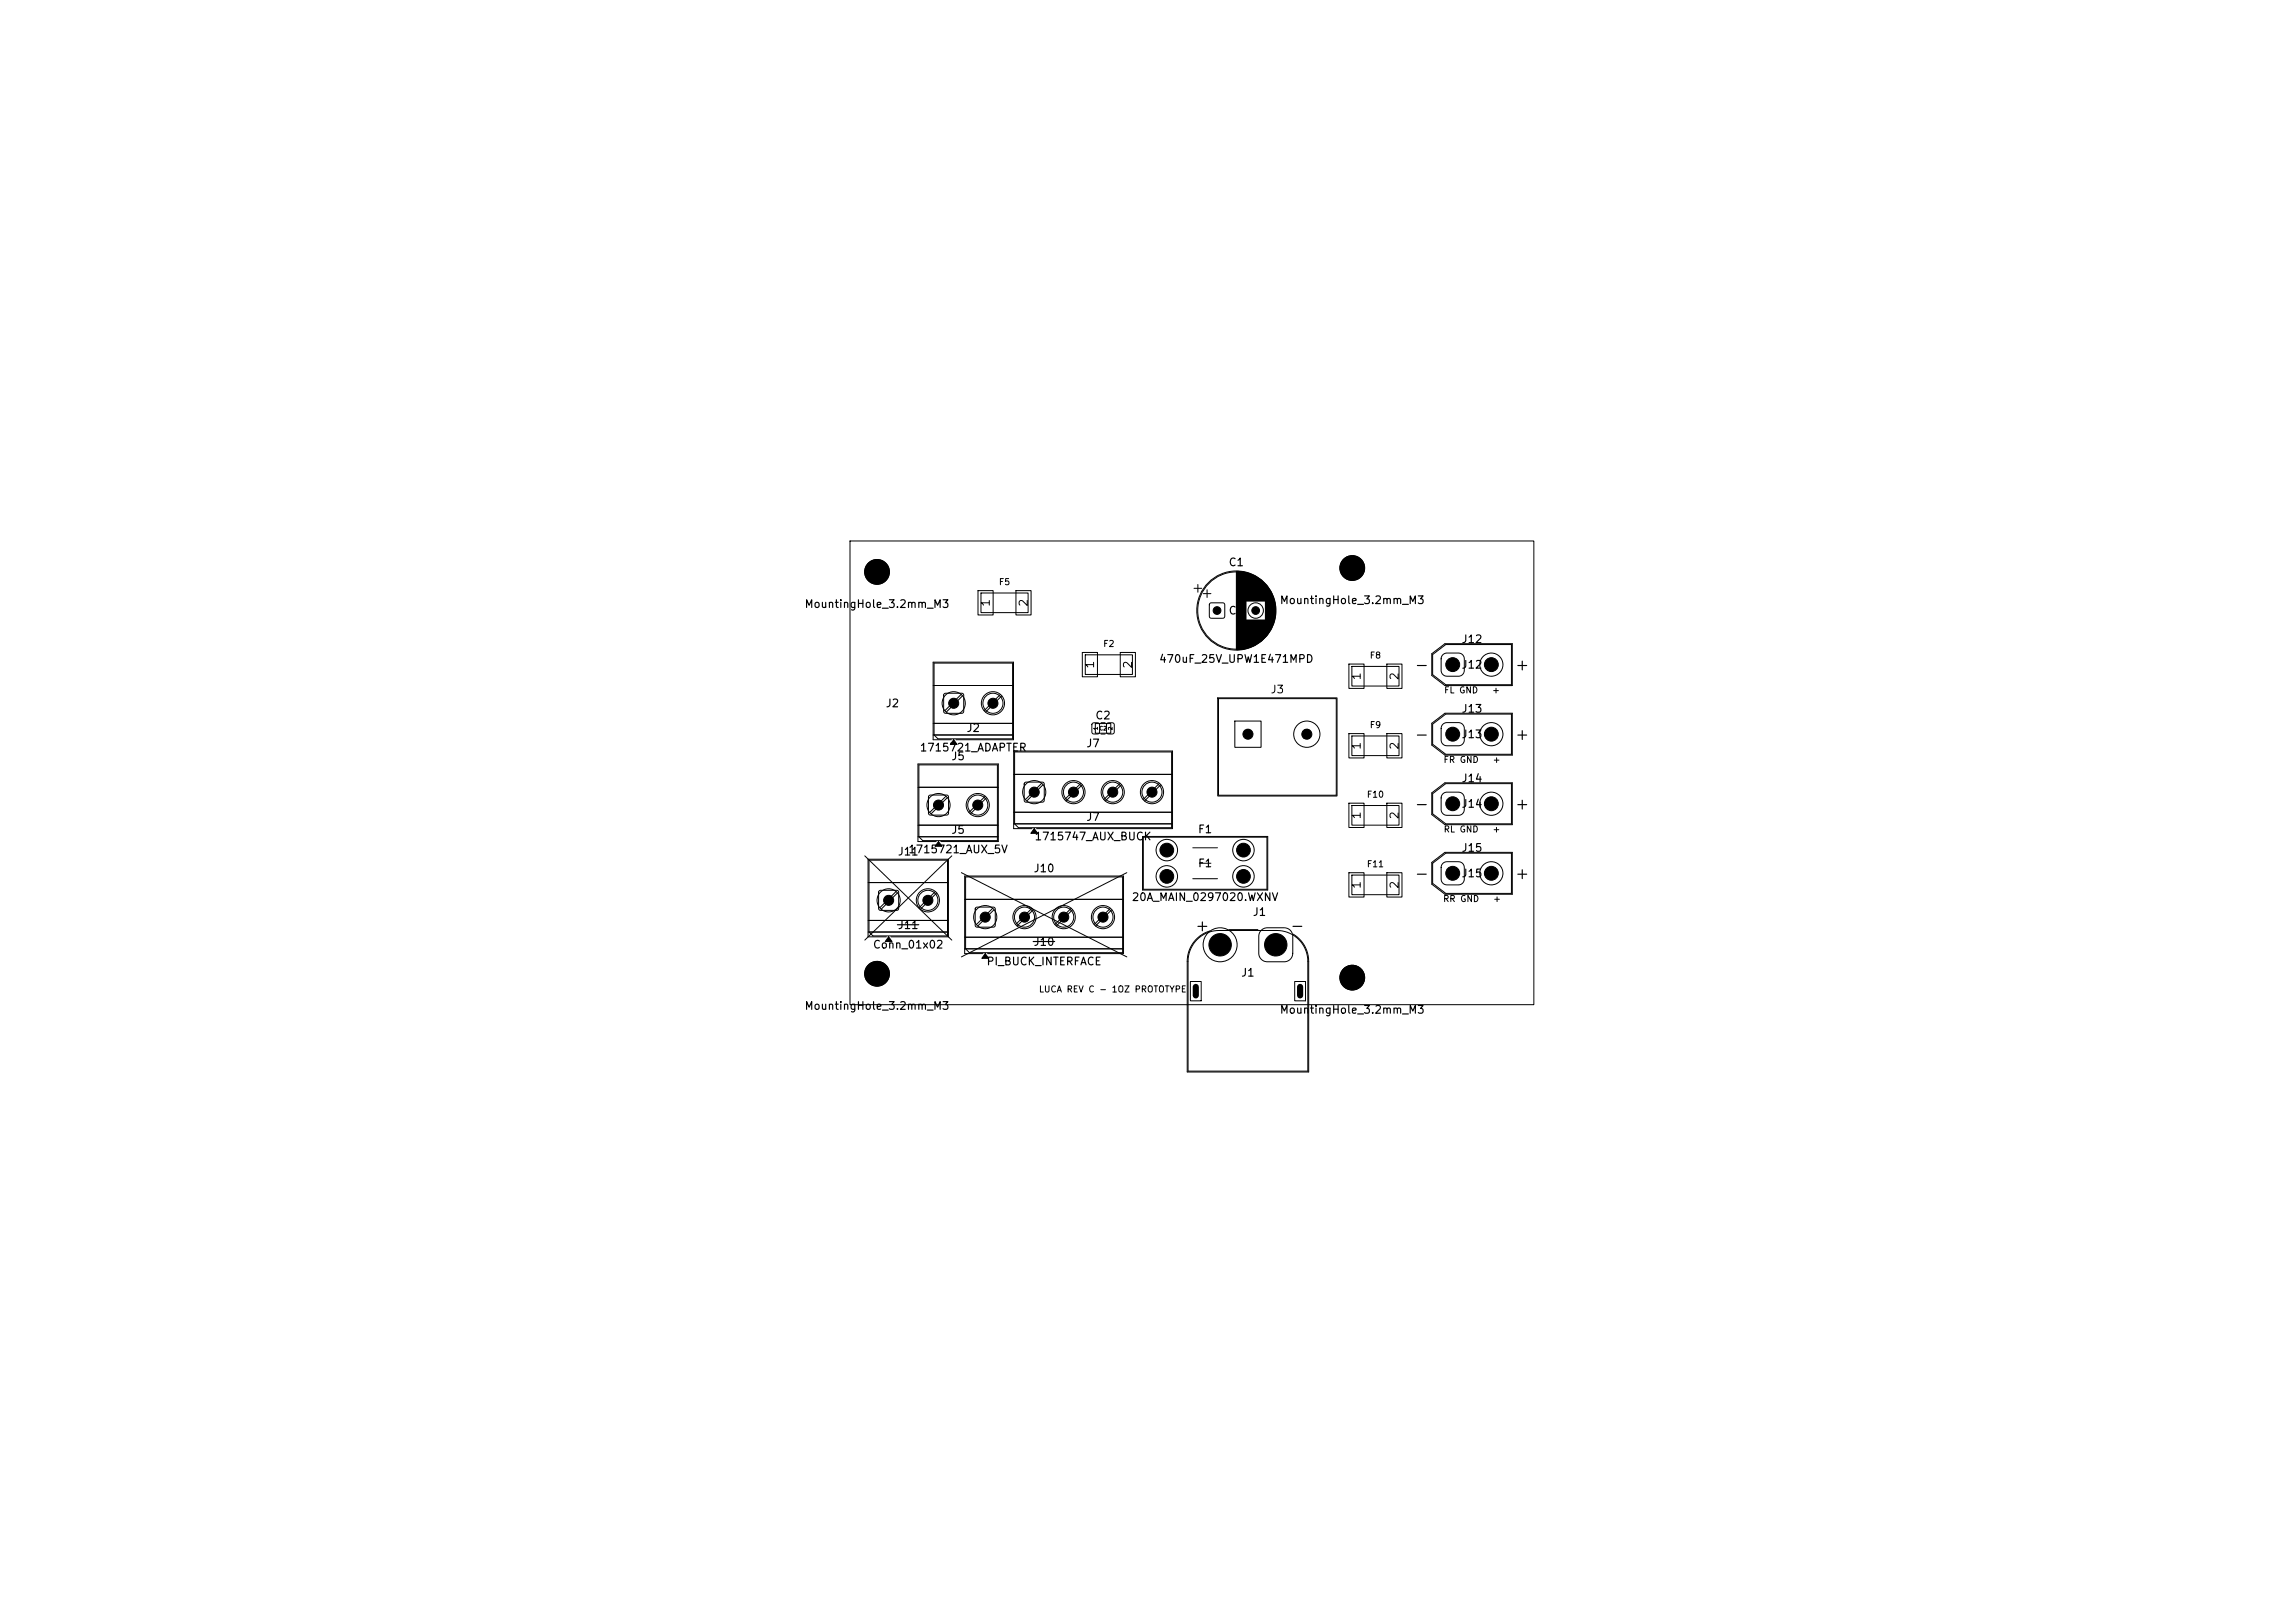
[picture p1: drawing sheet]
<svg xmlns="http://www.w3.org/2000/svg" width="297mm" height="210mm" viewBox="0 0 297 210" stroke-linecap="round" stroke-linejoin="round" font-family="sans-serif">
<defs><g id="words">
<g font-size="1.5">
<text x="182.9" y="87.1">-</text>
<text x="195.9" y="87.1">+</text>
<text x="182.9" y="96.1">-</text>
<text x="195.9" y="96.1">+</text>
<text x="182.9" y="105.1">-</text>
<text x="195.9" y="105.1">+</text>
<text x="182.9" y="114.1">-</text>
<text x="195.9" y="114.1">+</text>
<text x="154.5" y="120.9">+</text>
<text x="166.8" y="120.9">-</text>
</g>
<g font-size="1.1">
<text x="128.3" y="78.6" transform="rotate(-90 128.3 78.6)">1</text>
<text x="133.3" y="78.6" transform="rotate(-90 133.3 78.6)">2</text>
<text x="141.8" y="86.6" transform="rotate(-90 141.8 86.6)">1</text>
<text x="146.8" y="86.6" transform="rotate(-90 146.8 86.6)">2</text>
<text x="176.3" y="88.1" transform="rotate(-90 176.3 88.1)">1</text>
<text x="181.3" y="88.1" transform="rotate(-90 181.3 88.1)">2</text>
<text x="160.8" y="95.9">1</text>
<text x="168.5" y="95.9">2</text>
<text x="176.3" y="97.1" transform="rotate(-90 176.3 97.1)">1</text>
<text x="181.3" y="97.1" transform="rotate(-90 181.3 97.1)">2</text>
<text x="176.3" y="106.1" transform="rotate(-90 176.3 106.1)">1</text>
<text x="181.3" y="106.1" transform="rotate(-90 181.3 106.1)">2</text>
<text x="176.3" y="115.1" transform="rotate(-90 176.3 115.1)">1</text>
<text x="181.3" y="115.1" transform="rotate(-90 181.3 115.1)">2</text>
</g>
<g font-size="1">
<text x="158.9" y="73.5">C1</text>
<text x="104" y="78.9">MountingHole_3.2mm_M3</text>
<text x="158.9" y="79.8">C1</text>
<text x="165.5" y="78.4">MountingHole_3.2mm_M3</text>
<text x="189.1" y="83.5">J12</text>
<text x="149.9" y="86">470uF_25V_UPW1E471MPD</text>
<text x="164.4" y="90">J3</text>
<text x="187.4" y="86.8">1 J12</text>
<text x="192.4" y="86.8">2</text>
<text x="114.5" y="91.8">J2</text>
<text x="125" y="95">J2</text>
<text x="141.7" y="93.3">C2</text>
<text x="187.4" y="95.8">1 J13</text>
<text x="189.1" y="92.5">J13</text>
<text x="192.4" y="95.8">2</text>
<text x="119" y="97.5">1715721_ADAPTER</text>
<text x="123" y="98.6">J5</text>
<text x="140.5" y="96.9">J7</text>
<text x="189.1" y="101.5">J14</text>
<text x="140.5" y="106.5">J7</text>
<text x="187.4" y="104.8">1 J14</text>
<text x="192.4" y="104.8">2</text>
<text x="116.1" y="110.9">J11</text>
<text x="117.5" y="110.6">1715721_AUX_5V</text>
<text x="123" y="108.1">J5</text>
<text x="133.7" y="113.1">J10</text>
<text x="133.8" y="109">1715747_AUX_BUCK</text>
<text x="155" y="112.5">F1</text>
<text x="155" y="108.1">F1</text>
<text x="187.4" y="113.8">1 J15</text>
<text x="189.1" y="110.5">J15</text>
<text x="192.4" y="113.8">2</text>
<text x="146.4" y="116.8">20A_MAIN_0297020.WXNV</text>
<text x="162" y="118.8">J1</text>
<text x="112.9" y="123">Conn_01x02</text>
<text x="116.1" y="120.5">J11</text>
<text x="127.6" y="125.1">PI_BUCK_INTERFACE</text>
<text x="133.7" y="122.6">J10</text>
<text x="104" y="130.9">MountingHole_3.2mm_M3</text>
<text x="160.5" y="126.6">J1</text>
<text x="165.5" y="131.4">MountingHole_3.2mm_M3</text>
</g>
<g font-size=".9">
<text x="122.9" y="91.7">1</text>
<text x="128" y="91.7">2</text>
<text x="121" y="104.8">1</text>
<text x="126" y="104.8">2</text>
<text x="133.3" y="103.2">1</text>
<text x="138.4" y="103.2">2</text>
<text x="143.5" y="103.2">3</text>
<text x="148.6" y="103.2">4</text>
<text x="150.5" y="110.7">1</text>
<text x="160.4" y="110.7">2</text>
<text x="114.5" y="117.2">1</text>
<text x="119.6" y="117.2">2</text>
<text x="127" y="119.3">1</text>
<text x="132.1" y="119.3">2</text>
<text x="137.2" y="119.3">3</text>
<text x="142.2" y="119.3">4</text>
</g>
<g font-size=".8">
<text x="129.2" y="75.9">F5</text>
<text x="142.7" y="83.9">F2</text>
<text x="177.2" y="85.4">F8</text>
<text x="186.8" y="89.9">FL GND</text>
<text x="193" y="89.9">+</text>
<text x="177.2" y="94.4">F9</text>
<text x="186.7" y="98.9">FR GND</text>
<text x="193.1" y="98.9">+</text>
<text x="176.8" y="103.4">F10</text>
<text x="186.8" y="107.9">RL GND</text>
<text x="193.1" y="107.9">+</text>
<text x="176.8" y="112.4">F11</text>
<text x="186.7" y="116.9">RR GND</text>
<text x="193.2" y="116.9">+</text>
<text x="134.4" y="128.6">LUCA REV C - 1OZ PROTOTYPE</text>
</g>
<g font-size=".7">
<text x="157.1" y="79.5">1</text>
<text x="162.1" y="79.5">2</text>
</g>
<g font-size=".5">
<text x="142.2" y="94.5" transform="rotate(-90 142.2 94.5)">1</text>
<text x="142.2" y="94.6">C2</text>
<text x="144.1" y="94.5" transform="rotate(-90 144.1 94.5)">2</text>
</g>
</g></defs>
<path d="M116.1 119.7h2.8M133.7 121.8h2.8" fill="none" stroke="#000" stroke-width=".15"/>
<g fill="none" stroke="#000" stroke-width=".13">
<path d="M110 70h88.5v60h-88.5zM126.6 76.4h1.9v3.2h-1.9zM126.9 76.7h6.2v2.6h-6.2zM131.5 76.4h1.9v3.2h-1.9zM154.5 76.1h1M155 75.6v1M155.7 76.8h1M156.2 76.3v1M156.6 78.1l.2-.1h1.4l.2 .1 .1 .2v1.4l-.1 .2-.2 .1h-1.4l-.2-.1-.1-.2v-1.4zM160 73.9v10.2M160.1 73.9v10.2M160.2 73.9v10.2"/>
<path d="M160.3 73.9v10.2M160.4 73.9v10.2M160.5 73.9v10.2M160.6 74v10M160.7 74v10M160.8 74v10M160.9 74v10M161 74v10M161.1 74v10M161.2 74.1v9.8M161.3 74.1v3.7M161.4 74.1v3.7"/>
<path d="M161.5 74.1v3.7M161.5 74.2v3.6M161.6 74.2v3.6M161.7 74.2v3.6M161.8 74.2v3.6M161.8 74.3v3.5M161.9 74.3v3.5M162 74.3v3.5M162.1 74.4v3.4M162.2 74.4v3.4M162.3 74.5v3.3M162.4 74.5v3.3"/>
<path d="M162.5 74.6v3.2M162.6 74.6v3.2M162.6 74.7v3.1M162.7 74.7v3.1M162.8 74.7v3.1M162.8 74.8v3M162.9 74.8v3M163 74.9v2.9M163.1 75v2.8M163.2 75v2.8M163.2 75.1v2.7M163.3 75.1v2.7"/>
<path d="M163.4 75.2v2.6M163.5 75.3v2.5M163.6 75.4v2.4M163.7 75.5v2.3M163.8 75.6v6.8M163.8 75.7v6.6M163.9 75.7v6.6M164 75.8v6.4M164 75.9v6.2M164.1 75.9v6.2M164.1 76v6M164.2 76.1v5.8"/>
<path d="M164.2 76.2v5.6M164.3 76.2v5.6M164.3 76.3v5.4M164.4 76.4v5.2M164.4 76.5v5M164.5 76.6v4.8M164.6 76.7v4.6M164.6 76.8v4.4M164.6 76.9v4.2M164.7 77v4M164.7 77.1v3.8M164.8 77.2v3.6"/>
<path d="M164.8 77.3v3.4M164.8 77.4v3.2M164.9 77.5v3M164.9 77.6v2.8M165 77.8v2.4M165 77.9v2.2M165 78.1v1.8M165.1 78.4v1.2M118.9 99h10.2v9.8h-9.7l-.5-.5zM120.8 88.7h10.4M120.8 93.6h10.4M120.8 95.1h10.4"/>
<path d="M120.9 85.8h10.1v9.8h-9.6l-.5-.5zM122.2 89.8l.2-.1h2.1l.1 .1 .1 .2v2.1l-.1 .1-.1 .1h-2.1l-.2-.1-.1-.1v-2.1zM123.1 95.7h-2.3v-10h10.4v10h-7.5M123.4 95.7l.5 .6h-.9zM124.4 89.9l-2.1 2.1M124.6 90l-2.1 2.1M129.5 89.9l-2.1 2.1M129.6 90l-2.1 2.1M131.3 97.3h20.3v9.8h-19.8l-.5-.5zM140.1 84.4h1.9v3.2h-1.9zM140.5 84.7h6.1v2.6h-6.1zM141.4 93.6l.7-.1 .2 .2v1l-.2 .3h-.6l-.2-.2v-1z"/>
<path d="M141.8 93.6h2v1.3h-2zM142.5 93.5h.5M142.5 95h.5M143.3 93.6l.6-.1 .3 .2v1l-.2 .3h-.5l-.3-.2v-1zM145 84.4h1.9v3.2h-1.9zM157.6 90.3h15.4v12.7h-15.4zM157.7 90.4h15.2v12.5h-15.2zM159.8 93.3h3.4v3.4h-3.4zM161.3 80.2v3.7M161.4 80.2v3.7M161.5 80.2v3.7M161.5 80.2v3.6"/>
<path d="M161.6 80.2v3.6M161.7 80.2v3.6M161.8 80.2v3.6M161.8 80.2v3.5M161.9 80.2v3.5M162 80.2v3.5M162.1 80.2v3.4M162.2 80.2v3.4M162.3 80.2v3.3M162.4 80.2v3.3M162.5 80.2v3.2M162.6 80.2v3.2"/>
<path d="M162.6 80.2v3.1M162.7 80.2v3.1M162.8 80.2v3.1M162.8 80.2v3M162.9 80.2v3M163 80.2v2.9M163.1 80.2v2.9M163.1 80.2v2.8M163.2 80.2v2.8M163.2 80.2v2.7M163.3 80.2v2.7M163.4 80.2v2.6"/>
<path d="M163.5 80.2v2.5M163.6 80.2v2.4M163.7 80.2v2.3M174.6 85.9h1.9v3.2h-1.9zM174.6 94.9h1.9v3.2h-1.9zM175 86.2h6v2.6h-6zM175 95.2h6v2.6h-6zM179.5 85.9h1.9v3.2h-1.9zM179.5 94.9h1.9v3.2h-1.9zM185.3 84.6l1.7-1.3h8.7v5.4h-8.7l-1.7-1.3zM185.3 93.6l1.7-1.3h8.7v5.4h-8.7l-1.7-1.3zM185.4 84.7l1.7-1.3h8.5v5.2h-8.5l-1.7-1.3z"/>
<path d="M185.4 93.7l1.7-1.3h8.5v5.2h-8.5l-1.7-1.3zM186.8 84.7l.5-.2h1.4l.4 .1 .2 .2 .2 .5v1.4l-.1 .4-.2 .2-.5 .2h-1.4l-.4-.1-.2-.2-.2-.5v-1.4l.1-.4zM186.8 93.7l.5-.2h1.4l.4 .1 .2 .2 .2 .5v1.5l-.1 .3-.2 .2-.5 .2h-1.4l-.4-.1-.2-.2-.2-.4v-1.5l.1-.4zM111.9 110.7l11.3 10.9M112.3 114.2h10.4M112.3 119.1h10.4M112.5 111.3h10.1v9.8h-9.6l-.5-.5zM113.8 115.3l.1-.1h2.2l.1 .1 .1 .2v2l-.1 .2-.1 .1h-2.2l-.1-.1-.1-.2v-2zM116 115.4l-2.1 2.1M116.1 115.5l-2.1 2.1M118.8 101.9h10.4M118.8 106.8h10.4"/>
<path d="M118.8 108.3h10.4M120.2 102.9h.2h2.1h.2l.1 .2v2.1l-.1 .2-.2 .1h-2.1l-.2-.1v-.2v-2.1zM121 115.4l-2.1 2.1M121.2 108.9h-2.4v-10h10.4v10h-7.4M121.2 115.5l-2.1 2.1M121.5 108.9l.4 .6h-.9zM122.4 103l-2.1 2.1M122.6 103.2l-2.1 2.1M123.2 110.7l-11.3 10.9M124.4 112.9l21.4 10.9M124.8 116.4h20.6M125 113.5h20.3v9.8h-19.8l-.5-.5z"/>
<path d="M126.3 117.4h.2h2h.2l.1 .2v2.1l-.1 .2-.2 .1h-2l-.2-.1-.1-.2v-2.1zM127.5 103l-2.1 2.1M127.7 103.2l-2.1 2.1M128.5 117.5l-2.1 2.1M128.6 117.7l-2.1 2.1M131.2 100.2h20.5M131.2 105.1h20.5M131.2 106.6h20.5M132.6 101.3l.2-.1h2.1l.2 .1v.1v2.1v.2l-.2 .1h-2.1l-.2-.1-.1-.2v-2.1zM133.5 117.5l-2.1 2.1M133.5 107.2h-2.3v-10h20.5v10h-17.6M133.7 117.7l-2.1 2.1"/>
<path d="M133.8 107.2l.5 .6h-.9zM134.8 101.4l-2.1 2.1M135 101.5l-2.1 2.1M138.6 117.5l-2.1 2.1M138.8 117.7l-2.1 2.1M139.9 101.4l-2.1 2.1M140.1 101.5l-2.1 2.1M143.7 117.5l-2.1 2.1M143.9 117.7l-2.1 2.1M145 101.4l-2.1 2.1M145.1 101.5l-2.1 2.1M145.8 112.9l-21.4 10.9"/>
<path d="M147.9 108.2h16.2v7h-16.2zM148 108.3h16v6.8h-16zM150 101.4l-2.1 2.1M150.2 101.5l-2.1 2.1M154.4 109.7h3.2M154.4 113.7h3.2M155.2 111.7h1.5M174.6 103.9h1.9v3.2h-1.9zM174.6 112.9h1.9v3.2h-1.9zM175 104.2h6v2.6h-6zM175 113.2h6v2.6h-6zM179.5 103.9h1.9v3.2h-1.9z"/>
<path d="M179.5 112.9h1.9v3.2h-1.9zM185.3 102.6l1.7-1.3h8.7v5.4h-8.7l-1.7-1.3zM185.3 111.6l1.7-1.3h8.7v5.4h-8.7l-1.7-1.3zM185.4 102.7l1.7-1.3h8.5v5.2h-8.5l-1.7-1.3zM185.4 111.7l1.7-1.3h8.5v5.2h-8.5l-1.7-1.3zM186.8 111.7l.5-.2h1.4l.4 .1 .2 .2 .2 .4v1.6l-.1 .3-.2 .2-.5 .2h-1.4l-.4-.1-.2-.2-.2-.4v-1.6l.1-.3zM186.8 102.7l.5-.2h1.4l.4 .1 .2 .2 .2 .4v1.6l-.1 .3-.2 .2-.5 .2h-1.4l-.4-.1-.2-.2-.2-.4v-1.6l.1-.3zM112.3 120.6h10.4M114.7 121.2h-2.4v-10h10.4v10h-7.4M115 121.2l.4 .6h-.8zM124.8 121.3h20.6M124.8 122.8h20.6"/>
<path d="M127.2 123.4h-2.4v-10h20.6v10h-17.6M127.5 123.4l.4 .6h-.8zM154 127h1.5v2.5h-1.5zM154.9 121.6a4 4 0 0 1 2.9-1.2h7.5a4 4 0 0 1 3.9 4v14.2h-15.5l.1-14.2a4 4 0 0 1 1.1-2.8zM156.5 120.5a4.1 4.1 0 0 0-2.9 3.9v14.3h15.8v-14.3a4.1 4.1 0 0 0-2-3.5M159 120.3h3.8M163.3 120.3l.6-.2h2.3a1.1 1.1 0 0 1 1.1 1.1v2.2a1.1 1.1 0 0 1-1.1 1.1h-2.2a1.1 1.1 0 0 1-1.1-1.1v-2.4l.1-.4zM167.6 127h1.3v2.5h-1.3z"/>
<circle cx="113.5" cy="74" r="1.6"/>
<circle cx="160" cy="79" r="5"/>
<circle cx="160" cy="79" r="5.1"/>
<circle cx="162.5" cy="79" r="1"/>
<circle cx="175" cy="73.5" r="1.6"/>
<circle cx="123.4" cy="91" r="1.5"/>
<circle cx="128.5" cy="91" r="1.3"/>
<circle cx="128.5" cy="91" r="1.5"/>
<circle cx="169.1" cy="95" r="1.7"/>
<circle cx="193" cy="95" r="1.5"/>
<circle cx="193" cy="86" r="1.5"/>
<circle cx="115" cy="116.5" r="1.5"/>
<circle cx="120.1" cy="116.5" r="1.5"/>
<circle cx="120.1" cy="116.5" r="1.3"/>
<circle cx="121.5" cy="104.2" r="1.5"/>
<circle cx="126.5" cy="104.2" r="1.3"/>
<circle cx="126.5" cy="104.2" r="1.5"/>
<circle cx="127.5" cy="118.7" r="1.5"/>
<circle cx="132.6" cy="118.7" r="1.5"/>
<circle cx="132.6" cy="118.7" r="1.3"/>
<circle cx="133.8" cy="102.5" r="1.5"/>
<circle cx="137.7" cy="118.7" r="1.5"/>
<circle cx="137.7" cy="118.7" r="1.3"/>
<circle cx="138.9" cy="102.5" r="1.3"/>
<circle cx="138.9" cy="102.5" r="1.5"/>
<circle cx="142.7" cy="118.7" r="1.5"/>
<circle cx="142.7" cy="118.7" r="1.3"/>
<circle cx="144" cy="102.5" r="1.3"/>
<circle cx="144" cy="102.5" r="1.5"/>
<circle cx="149.1" cy="102.5" r="1.3"/>
<circle cx="149.1" cy="102.5" r="1.5"/>
<circle cx="151" cy="110" r="1.39"/>
<circle cx="151" cy="113.4" r="1.39"/>
<circle cx="160.9" cy="110" r="1.39"/>
<circle cx="160.9" cy="113.4" r="1.39"/>
<circle cx="193" cy="113" r="1.5"/>
<circle cx="193" cy="104" r="1.5"/>
<circle cx="113.5" cy="126" r="1.6"/>
<circle cx="157.9" cy="122.3" r="2.2"/>
<circle cx="175" cy="126.5" r="1.6"/>
</g>
<path d="M123.4 95.7l.5 .6h-.9zM121.5 108.9l.4 .6h-.9zM133.8 107.2l.5 .6h-.9zM115 121.2l.4 .6h-.8zM127.5 123.4l.4 .6h-.8z" fill="#000"/>
<g fill="#000" stroke="#000" stroke-width=".13">
<circle cx="113.5" cy="74" r="1.6"/>
<circle cx="157.5" cy="79" r=".5"/>
<circle cx="162.5" cy="79" r=".5"/>
<circle cx="175" cy="73.5" r="1.6"/>
<circle cx="123.4" cy="91" r=".65"/>
<circle cx="128.5" cy="91" r=".65"/>
<circle cx="161.5" cy="95" r=".65"/>
<circle cx="169.1" cy="95" r=".65"/>
<circle cx="188" cy="95" r=".9"/>
<circle cx="188" cy="86" r=".9"/>
<circle cx="193" cy="95" r=".9"/>
<circle cx="193" cy="86" r=".9"/>
<circle cx="115" cy="116.5" r=".65"/>
<circle cx="120.1" cy="116.5" r=".65"/>
<circle cx="121.5" cy="104.2" r=".65"/>
<circle cx="126.5" cy="104.2" r=".65"/>
<circle cx="127.5" cy="118.7" r=".65"/>
<circle cx="132.6" cy="118.7" r=".65"/>
<circle cx="133.8" cy="102.5" r=".65"/>
<circle cx="137.7" cy="118.7" r=".65"/>
<circle cx="138.9" cy="102.5" r=".65"/>
<circle cx="142.7" cy="118.7" r=".65"/>
<circle cx="144" cy="102.5" r=".65"/>
<circle cx="149.1" cy="102.5" r=".65"/>
<circle cx="151" cy="113.4" r=".89"/>
<circle cx="151" cy="110" r=".89"/>
<circle cx="160.9" cy="113.4" r=".89"/>
<circle cx="160.9" cy="110" r=".89"/>
<circle cx="188" cy="104" r=".9"/>
<circle cx="188" cy="113" r=".9"/>
<circle cx="193" cy="104" r=".9"/>
<circle cx="193" cy="113" r=".9"/>
<circle cx="113.5" cy="126" r="1.6"/>
<circle cx="157.9" cy="122.2" r="1.45"/>
<circle cx="165.1" cy="122.2" r="1.45"/>
<circle cx="175" cy="126.5" r="1.6"/>
</g>
<path d="M154.7 127.7v1.1M168.2 127.7v1.1" fill="none" stroke="#000" stroke-width=".8"/>
<use href="#words"/>
</svg>
